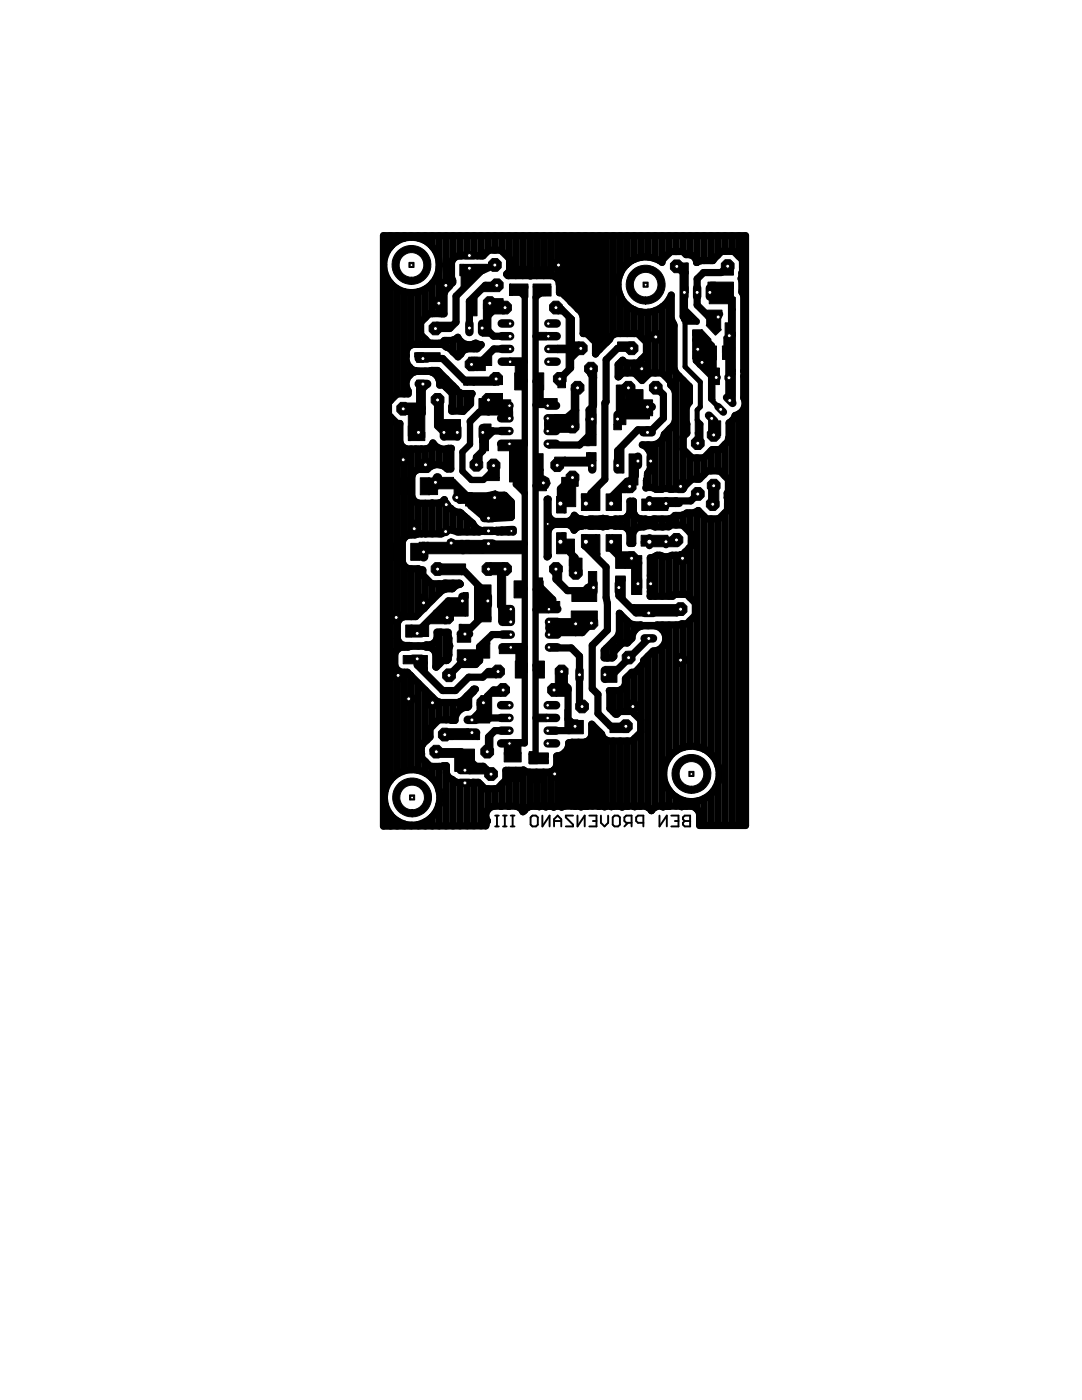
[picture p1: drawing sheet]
<svg xmlns="http://www.w3.org/2000/svg" width="216mm" height="279mm" viewBox="0 0 216 279" stroke-linecap="round" stroke-linejoin="round" font-family="sans-serif">
<g fill="#000" stroke="#000" stroke-width=".2">
<path d="M91.8 52.7h.8v2.3h-.8zM92 53.6h.5v3.7h-.5zM92.3 53.4h.6v3.4h-.6zM92.6 53.3h1.1v3.4h-1.1zM93.4 53.8h1.2v2h-1.2zM94.6 52.7h3.6v.6h-3.6zM94.9 52.9h3.7v.7h-3.7zM96.1 57.1h2.4v1.1h-2.4zM101.7 56.7h.2v2.1h-.2zM101.7 58h.6v1h-.6zM101.7 53.1h3.4v2h-3.4zM101.7 57h3.4v1.9h-3.4z"/>
<path d="M101.8 56.7h3.5v.9h-3.5zM104.8 57.1h.5v2.3h-.5zM106.4 57.2h.6v2h-.6zM106.4 56.7h3.5v.6h-3.5zM106.6 57.2h3.4v1.9h-3.4zM106.6 53.3h3.4v1.9h-3.4zM135.8 52.5h1.4v1.8h-1.4zM136.7 54.1h.6v4.4h-.6zM136.8 52.5h.5v2.2h-.5zM141.3 56.3h1.5v.8h-1.5zM141.6 56.9h3.6v1.6h-3.6zM141.8 56.3h4.5v1.3h-4.5z"/>
<path d="M142.3 58.6h2.8v1.4h-2.8zM144.3 53.4h2v1.5h-2zM144.8 56.9h1.3v2.1h-1.3zM145.6 56.8h.7v3.1h-.7zM82.7 70.4h5.1v.9h-5.1zM83.1 75.9h1.5v2.5h-1.5zM83.1 70.4h1.4v1.9h-1.4zM87.1 64.3h3.3v.9h-3.3zM87.3 64.4h2.8v.9h-2.8zM92.5 76.2h.8v.7h-.8zM93.2 76.2h1.5v.6h-1.5zM93.2 76.5h1.5v.4h-1.5z"/>
<path d="M93.5 71.3h1.8v2.7h-1.8zM94 71.3h.7v.9h-.7zM94.2 59.5h1v3.5h-1zM94.4 76.2h4.5v.7h-4.5zM94.7 71.3h1.5v.6h-1.5zM95.1 71.7h1.7v2.3h-1.7zM96.2 66.5h1.7v.6h-1.7zM96.5 60.6h.3v1h-.3zM96.5 61.1h.6v3.2h-.6zM96.6 60.6h.5v4.7h-.5zM96.8 70.9h1.3v2h-1.3zM97.9 74.8h1.1v.8h-1.1z"/>
<path d="M98.1 61.6h2.5v1.1h-2.5zM98.2 59.6h2.2v1h-2.2zM98.5 60h1.9v1.1h-1.9zM99.4 75.9h.9v.9h-.9zM101.7 71.4h2.9v1.5h-2.9zM102.7 74.4h1.9v3.4h-1.9zM102.8 72.2h1.8v2.9h-1.8zM106.6 74.4h1.9v3.4h-1.9zM107.1 66.3h2.1v1.6h-2.1zM111.2 68.9h2.5v1.5h-2.5zM111.3 76.5h1.5v.9h-1.5zM111.3 62h.9v.7h-.9z"/>
<path d="M112.2 75.9h.6v.9h-.6zM113 69.9h.6v3.7h-.6zM113 63h.9v6.6h-.9zM113.2 69h2.2v1.8h-2.2zM113.7 63.4h.9v6.5h-.9zM114.4 68.2h1.2v1.1h-1.2zM118.3 73.2h.8v2.3h-.8zM123.2 68.2h3.3v1.1h-3.3zM137.1 63.3h1v1h-1zM137.1 62.7h.5v1.2h-.5zM138.2 67.6h1v4.1h-1zM138.2 66h.9v2.1h-.9z"/>
<path d="M138.2 65.8h1.9v1.2h-1.9zM139 70.8h1.5v1.6h-1.5zM139 67.1h1v2.2h-1zM139.1 68.6h1.8v2.9h-1.8zM139.5 69.1h1.3v3.2h-1.3zM139.7 67.7h.7v2.1h-.7zM140.5 72.2h1.1v.4h-1.1zM140.5 68.4h1.3v2.9h-1.3zM141 63.2h1.2v1.7h-1.2zM141.1 62.1h2.5v.9h-2.5zM141.1 61.9h3v.6h-3zM141.5 59.6h3.8v1h-3.8z"/>
<path d="M138.9 66.8l1.1-1 1.9 1.9-1.2 1.1zM142 74.6h.7v5.2h-.7zM142 71h.9v4.7h-.9zM142.4 75.2h1.2v1.6h-1.2zM142.7 73.4h.9v2h-.9zM141.4 69h1.6v2.8h-1.6zM143 63.8h.6v1.6h-.6zM143.4 63h.4v2.8h-.4zM140.9 64.9l1.2-1.1 1.8 2-1.1 1.1zM144.4 67.2h1.3v2.8h-1.3zM144.7 64.4h.8v2.6h-.8zM144.8 70.3h.9v8.9h-.9z"/>
<path d="M144.8 67.6h.9v.9h-.9zM145.1 69.4h1.5v9.6h-1.5zM145.1 68.2h.7v.4h-.7zM145.7 66.5h.9v3.4h-.9zM145.7 61.6h1v5.5h-1zM144.1 69h1.7v2.7h-1.6zM146.2 66.3h.5v7.9h-.5zM146.2 59.4h.5v2.5h-.5zM80 95.4h1.9v3.3h-1.9zM80.7 82.5h1.2v.2h-1.2zM80.7 82h1.4v.7h-1.4zM81 80.4h2.9v.8h-2.9z"/>
<path d="M81.5 85h.7v2h-.7zM81.5 85.8h.5v2.1h-.5zM81.5 81.8h1v4h-1zM81.6 86.3h3.2v1.6h-3.2zM82.2 82.1h1.4v1.8h-1.4zM83.1 83.7h1v2.3h-1zM83.1 77.8h.8v3.1h-.8zM83.9 95.4h1.9v3.3h-1.9zM83.9 82.7h.9v4.6h-.9zM85.4 95.4h1.7v1.6h-1.7zM85.5 96.2h1.8v2.5h-1.8zM86.4 97h.2v.6h-.2z"/>
<path d="M86.6 96.7h.5v.9h-.5zM86.9 95.3h.7v2.3h-.7zM87.4 96.2h3.5v1.1h-3.5zM87.4 96.8h3.6v.8h-3.6zM87.4 95.3h3.1v.5h-3.1zM87.6 79.9h.9v4.5h-.9zM87.7 83.7h4.2v1.6h-4.2zM88.3 84.1h3.3v3.7h-3.3zM90.6 97h.8v2.2h-.8zM91.2 97.7h.6v1.4h-.6zM91.6 98.2h.8v1.1h-.8zM95.4 90.5h.8v1.9h-.8z"/>
<path d="M95.6 79.5h.7v2.1h-.7zM95.7 86.4h.5v1.9h-.5zM96.2 79.5h1.5v2.6h-1.5zM96.3 85.4h1.8v.6h-1.8zM96.5 86.8h1v3.2h-1zM96.5 84.6h1.5v1.2h-1.5zM97 95.3h2.6v.6h-2.6zM97.5 79.8h4.4v1h-4.4zM97.7 93h1.9v2.4h-1.9zM97.7 80.3h3.2v1.8h-3.2zM97.9 78.5h2.4v1.6h-2.4zM99.4 88.6h2.6v1.4h-2.6z"/>
<path d="M101.7 89.2h2.6v7h-2.6zM101.8 87.8h2.8v.5h-2.8zM102.6 90.6h1.9v3.3h-1.9zM103.4 95.3h1.1v2.3h-1.1zM104.1 88.8h.7v8.9h-.7zM104.6 87.9h.6v10.6h-.6zM106.5 90.6h1.9v3.3h-1.9zM106.9 95h1.6v.8h-1.6zM107.1 97.2h1.9v.7h-1.9zM107.4 76.9h1v4.2h-1zM107.8 79.5h3.4v1.1h-3.4zM107.9 93.6h.5v1.8h-.5z"/>
<path d="M110.4 84.5h4.1v1.8h-4.1zM110.7 82.7h2.9v1h-2.9zM110.7 91.2h2.1v.9h-2.1zM111.8 92.1h6.2v.9h-6.2zM112.1 95.3h.7v2h-.7zM112.2 97.3h.5v2h-.5zM112.7 95.3h.6v.7h-.6zM113.2 95.8h2.2v1.2h-2.2zM113.3 83.1h1.2v1.4h-1.2zM114 77.4h.6v4.4h-.6zM114.1 77.3h.6v5h-.6zM114.4 81.8h1.1v3.6h-1.1z"/>
<path d="M116 98.6h1.5v.9h-1.5zM116.4 88.1h1.3v.8h-1.3zM117 90.3h.8v1.7h-.8zM117 86.7h1.9v2.2h-1.9zM117.4 90.3h1.5v1.7h-1.5zM117.5 74.2h.5v6.9h-.5zM118 81.1h.9v5.6h-.9zM118.4 97.6h.7v1.6h-.7zM122.5 84.6h1.5v1.2h-1.5zM123 76.9h.6v5.8h-.6zM123.1 76.9h1.1v5.7h-1.1zM123.6 89.6h.6v4.8h-.6z"/>
<path d="M123.6 76.9h1.2v5.4h-1.2zM123.7 82.3h1.2v2.5h-1.2zM123.7 97.6h1.2v.7h-1.2zM124.1 97.4h1.7v.9h-1.7zM124.2 89.6h.3v4.8h-.3zM124.4 79.7h.7v1.7h-.7zM124.6 82.1h5.6v.9h-5.6zM124.6 82.2h5v1.2h-5zM124.6 82.7h5v.9h-5zM124.8 80.9h5.4v1.7h-5.4zM125.5 90.6h1.4v4.7h-1.4zM125.5 79.8h4.7v1.3h-4.7z"/>
<path d="M125.5 77h1.2v3.7h-1.2zM126.2 95h1.1v1.8h-1.1zM126.3 77.8h2v2.3h-2zM132.9 99.3h2.3v.7h-2.3zM138.7 86.3h.9v1.2h-.9zM138.7 84.1h1.2v2.6h-1.2zM142.4 84h1.4v2.9h-1.4zM142.5 79.7h.2v.4h-.2zM146.1 73.7h.6v6.7h-.6zM78.1 108.4h1.9v3.4h-1.9zM82 108.4h1.9v3.4h-1.9zM83.6 108.2h1.2v2.1h-1.2z"/>
<path d="M84.3 108.2h1.2v1.7h-1.2zM84.6 109.5h8v1h-8zM85.2 108.2h5.5v1.5h-5.5zM87.4 112.5h5.5v1.2h-5.5zM87.9 113.7h4.4v1h-4.4zM90.2 107.8h2.2v1.6h-2.2zM91.9 107.8h1.8v1.8h-1.8zM92 114.1h.5v.6h-.5zM92.1 108.5h12.4v2h-12.4zM92.4 118.3h1v1.1h-1zM92.9 98.3h.9v2.7h-.9zM92.9 107.8h5.6v2.5h-5.6z"/>
<path d="M94.6 99h2.6v3h-2.6zM96.5 99.6h2.8v3.7h-2.8zM97.6 113.9h2v.8h-2zM97.7 112.3h3.1v1.3h-3.1zM98.9 99.1h2.6v3.7h-2.6zM102.6 115.9h1.9v3.4h-1.9zM106.5 115.9h1.9v3.4h-1.9zM107.3 115.3h1v1.7h-1zM111.1 106.3h1.9v4.2h-1.9zM111.1 99.1h1.6v3.3h-1.6zM111.3 113.6h.8v3.1h-.8zM112.1 106.3h.6v2.6h-.6z"/>
<path d="M112.3 97.9h.3v4.4h-.3zM112.6 97.3h.4v5.1h-.4zM112.7 107.6h1.9v2.3h-1.9zM112.8 96.5h2.1v4.6h-2.1zM113.6 111.7h.9v2.4h-.9zM113.6 110.5h.6v2.4h-.6zM113.9 109h.6v2.3h-.6zM114.2 109.5h.4v1.1h-.4zM114.9 111.4h.9v2.4h-.9zM115.5 111.4h.6v3.3h-.6zM116 98.6h3.1v3.3h-3.1zM116 106.7h.5v2.5h-.5z"/>
<path d="M116.3 106.7h2.8v2.8h-2.8zM116.4 117.6h1.8v1.2h-1.8zM117.3 116.5h1.8v.4h-1.8zM117.4 114.1h1.7v2.6h-1.7zM118 108.7h1.1v1.7h-1.1zM118.8 106.7h.9v4.1h-.9zM118.9 97.6h.7v4.3h-.7zM119.3 110.4h.4v.9h-.4zM119.4 97.4h.3v4.5h-.3zM120.9 98.6h.9v3.3h-.9zM120.9 106.7h.8v3.3h-.8zM122.1 99.1h1.9v2.8h-1.9z"/>
<path d="M122.1 106.7h1.9v2.8h-1.9zM122.9 115.5h1v1.1h-1zM122.9 115.2h1.9v.8h-1.9zM122.9 115h1.9v.3h-1.9zM122.9 109.1h.8v1.2h-.8zM122.9 97.6h1.1v2.5h-1.1zM122.9 110.8h1.9v2.6h-1.9zM123.5 108.9h.5v1.1h-.5zM123.5 109.5h.5v1h-.5zM123.6 115.5h1.2v4h-1.2zM123.7 110.1h2.8v.3h-2.8zM123.7 110.4h1.1v.7h-1.1z"/>
<path d="M124.4 110.3h1v1h-1zM124.8 112.7h2.1v.7h-2.1zM125 110.3h1.5v1.5h-1.5zM125.8 111.4h2.3v1.1h-2.3zM125.9 112.3h2v.1h-2zM126 113.1h.7v5.5h-.7zM126.7 112.2h1.4v6.4h-1.4zM127 110.9h1.1v.5h-1.1zM127.9 106.8h1.2v1.7h-1.2zM127.9 108h1.2v1h-1.2zM128.1 99.6h1.1v2.3h-1.1zM129.7 99.3h3.6v2.6h-3.6z"/>
<path d="M129.8 106.8h3.5v2.3h-3.5zM133 108.5h2.3v.6h-2.3zM133 107.2h2.3v1h-2.3zM141.4 96.9h.9v3.7h-.9zM142.8 96.8h.6v4.1h-.6zM80.5 130.8h4.8v1.7h-4.8zM81 124.7h1.2v2.4h-1.2zM82 124.7h2v1.3h-2zM84 132.1h1.3v1.5h-1.3zM84.4 124.7h1.1v2.3h-1.1zM84.6 133.2h.7v.8h-.7zM85.4 123.2h3.7v1.3h-3.7z"/>
<path d="M85.9 123.2h1.7v.9h-1.7zM87.7 121.3h1.8v1.7h-1.8zM88.8 120.4h1.9v2.3h-1.9zM90.4 120.4h2.5v2.6h-2.5zM91.2 129.7h4.5v2.1h-4.5zM91.2 126.9h2.7v1.3h-2.7zM91.4 131.5h.2v.3h-.2zM91.6 124.6h.5v1.9h-.5zM91.8 124.6h2.1v1.5h-2.1zM92.8 118.5h.6v4.5h-.6zM94.7 116.7h.5v7h-.5zM95.9 138.8h1.1v.8h-1.1z"/>
<path d="M96.1 116.7h1.9v7h-1.9zM96.1 123.1h1.9v1h-1.9zM96.2 128.3h1.5v3h-1.5zM96.8 134.3h2.3v1h-2.3zM97 127.5h.7v1h-.7zM98 137.9h2v1.1h-2zM99.5 121.2h.5v2.9h-.5zM99.6 121.2h.4v2.5h-.4zM99.6 129.3h3.5v1.2h-3.5zM100 113.6h.9v7.6h-.9zM100.4 121.9h2v1.7h-2zM101.8 121.7h.9v2.4h-.9z"/>
<path d="M102 128.4h2.5v.7h-2.5zM102.8 131.9h1.9v3.4h-1.9zM102.9 129.3h1.7v5.6h-1.7zM106.7 131.9h1.9v3.4h-1.9zM107.3 132.1h1.2v2.3h-1.2zM107.3 118.1h1v3.1h-1zM107.3 121.8h2.2v.5h-2.2zM107.4 120h4.3v1.2h-4.3zM107.4 118.6h1.8v3.3h-1.8zM108.6 119.1h1.2v1.8h-1.2zM110.2 123.5h7.1v2.4h-7.1zM110.8 133.5h1.3v4.1h-1.3z"/>
<path d="M110.9 137.9h1.9v1.1h-1.9zM112.1 133.8h1.1v3.3h-1.1zM114 121.9h5.2v2.2h-5.2zM114.1 118.3h5v1.7h-5zM120.7 133h2.4v3.2h-2.4zM126.2 120.7h.5v.6h-.5zM126.4 120.7h9v1.1h-9zM86.4 150.1h5.5v.8h-5.5zM87.6 150.1h4.4v1.1h-4.4zM88.8 145.4h4.7v.8h-4.7zM89.2 146.6h1.3v1h-1.3zM89.7 146.5h4.6v1.1h-4.6z"/>
<path d="M90.7 150.1h.7v3.8h-.7zM91.1 150.3h.7v3.5h-.7zM91.4 151.2h1.6v2.2h-1.6zM91.6 150.6h.5v1.1h-.5zM92.3 149.5h2.4v2.3h-2.4zM92.5 152.4h1.4v.8h-1.4zM92.5 151.9h1v1.2h-1zM93.7 153.6h3.8v.9h-3.8zM93.9 153.1h3.6v1.1h-3.6zM94.3 146.2h1.1v1.4h-1.1zM94.9 142.5h2.4v1.4h-2.4zM95.2 140.1h1.8v3.2h-1.8z"/>
<path d="M95.2 146.1h.5v1.5h-.5zM95.4 143.3h2.3v1h-2.3zM96.8 143h1.2v.9h-1.2zM97.5 146.7h.9v3.1h-.9zM97.9 138.8h.2v4.1h-.2zM100.6 154.1h3.4v1.9h-3.4zM100.6 150.2h3.4v1.9h-3.4zM100.6 148.6h1.2v2h-1.2zM100.6 148.6h.4v1.9h-.4zM101.5 147.6h2.8v.6h-2.8zM102.7 148.6h1.2v1.8h-1.2zM105.6 150.4h3.3v1.9h-3.3z"/>
<path d="M105.6 154.3h3.3v1.9h-3.3zM105.6 150.4h3.8v1.5h-3.8zM105.6 150.4h.9v1.3h-.9zM105.6 150.1h.9v.5h-.9zM105.6 152h3.8v.4h-3.8zM105.6 151.9h1.7v.5h-1.7zM105.6 150h.8v.5h-.8zM107.1 142.5h2.1v1.5h-2.1zM107.3 150.3h2.1v.9h-2.1zM108.5 151.7h.8v.6h-.8zM109 151.8h.4v.4h-.4zM112.7 141.6h.6v4.3h-.6z"/>
<path d="M113.6 143.8h2.8v2.7h-2.8zM121.7 145.2h3.4v1h-3.4z"/>
</g>
<g fill="#000" stroke="#000" stroke-width=".2">
<path d="M79.5 50a3.9 3.9 0 0 1 6.2 1.5 3.9 3.9 0 0 1-3.6 5.3v-1.5a2.46 2.46 0 0 1-2.1-3.6 2.46 2.46 0 0 1 4.2-.2 2.46 2.46 0 0 1-1.7 3.8h-.4v1.5a3.9 3.9 0 0 1-3.6-2.5 3.9 3.9 0 0 1 1-4.3z" fill-rule="evenodd"/>
<path d="M126.3 53.9a3.9 3.9 0 0 1 6.2 1.5 3.9 3.9 0 0 1-3.7 5.3v-1.4a2.46 2.46 0 0 1-2.1-3.7 2.46 2.46 0 0 1 4.2-.2 2.46 2.46 0 0 1-1.7 3.8l-.4 .1v1.4a3.9 3.9 0 0 1-3.6-2.5 3.9 3.9 0 0 1 1.1-4.3z" fill-rule="evenodd"/>
<path d="M135.4 151.5a3.9 3.9 0 0 1 6.2 1.6 3.9 3.9 0 0 1-3.6 5.2v-1.4a2.46 2.46 0 0 1-2.1-3.6 2.46 2.46 0 0 1 4.2-.3 2.46 2.46 0 0 1-1.7 3.9h-.4v1.4a3.9 3.9 0 0 1-3.7-2.5 3.9 3.9 0 0 1 1.1-4.3z" fill-rule="evenodd"/>
<path d="M79.7 156.2a3.9 3.9 0 0 1 6.2 1.6 3.9 3.9 0 0 1-3.7 5.2v-1.4a2.46 2.46 0 0 1-2.1-3.6 2.46 2.46 0 0 1 4.2-.3 2.46 2.46 0 0 1-1.7 3.9h-.4v1.4a3.9 3.9 0 0 1-3.6-2.5 3.9 3.9 0 0 1 1.1-4.3z" fill-rule="evenodd"/>
</g>
<g fill="none" stroke="#000" stroke-width=".38">
<path d="M98.8 162.8h.7M98.8 164.9h.7M99.2 162.8v2.1M100.4 162.8h.7M100.4 164.9h.7M100.7 162.8v2.1M101.9 162.8h.8M101.9 164.9h.8M102.3 162.8v2.1M106.2 162.8h.8l.3 .3v1.5l-.3 .3h-.8l-.3-.3v-1.5zM108.2 162.8v2.1l1.5-2.1v2.1M110.6 163.9h1.4"/>
<path d="M110.6 164.9v-1.4l.7-.7 .7 .7v1.4M114.3 162.8h-1.4v.3l1.4 1.5v.3h-1.4M115.2 162.8v2.1l1.5-2.1v2.1M117.6 162.8h1.4v2.1h-1.4M118.3 163.9h.7M119.9 162.8v1.4l.7 .7 .7-.7v-1.4M122.6 162.8h.7l.4 .3v1.5l-.4 .3h-.7l-.3-.3v-1.5zM125.3 164.2l-.7 .7M126 164.2h-1.1l-.3-.3v-.8l.3-.3h1.1v2.1M128.4 164.2h-1.1l-.4-.3v-.8l.4-.3h1.1v2.1M131.6 162.8v2.1l1.5-2.1v2.1M133.9 162.8h1.5v2.1h-1.5"/>
<path d="M134.7 163.9h.7M136.3 163.1l.3-.3h1.1v2.1h-1.1l-.3-.3v-.4l.3-.3-.3-.4zM136.6 163.9h1.1"/>
</g>
<g fill="none" stroke="#000" stroke-width="1.3">
<path d="M103.4 58l1.3 1.2v29.5h-2.9l-.1-.1M108.6 58.5l-.8-.2 .5-.2-1.4 1.3v91.7l.4 .3M101.8 72.2h2.9M104.7 76h-.9l-.1 .1M106.9 67.1h2.5M106.9 76.1h.6M93.8 84.1v4.6l-1.5 1.5v3.8l1.7 1.8h2.5l1.5-1.5v-.9l.5-.5M103.2 88.7l.6 .6M103.8 91.7v.7l-.9 .9v3.4l1.8 1.7v50h-3M106.9 80.8h2.3l.1 .1M107.4 92.2l.2 .2v2.8l.8 .7v.5l-.7 .5h-.8M97.5 108.5h7.2"/>
<path d="M82.5 131.5h.7M104.6 129.2l.1 .1M104.7 132.6v1.4l-.9-.4M106.9 132.7v1.1l.8-.2M107 121.6l-.1 .1M109.5 125.4v1.2M102.3 148.4v2.7M106.9 143.3h2.4"/>
</g>
<path d="M104.7 117.5l-1.1-.1-.1 .2M106.9 117.6h.5" fill="none" stroke="#000" stroke-width=".83"/>
<g fill="none" stroke="#000" stroke-width="1.4">
<path d="M76.5 52.9h.1M76.5 52.9l.2 1.4M76.7 51.4h.1M76.7 51.4l-.2 1.5M76.7 54.3h.1M76.7 54.3l.6 1.3M77.3 50.1h.1M77.3 50.1l-.6 1.3M77.3 55.6h.1M77.3 55.6l.9 1.2M77.9 47v2.3M77.9 56.5v23.5"/>
<path d="M78.2 48.9v.1M78.2 56.8h.1M78.2 48.9l-.9 1.2M78.2 56.8l1.1 .9M79.3 47v1.1M79.3 57.7v20.9M79.3 48v.1M79.3 57.7h.1M79.3 48l-1.1 .9M79.3 57.7l1.4 .6M80.7 58.3v20.3M80.7 58.3l1.4 .1"/>
<path d="M80.7 47v.5M82.1 47v.3M82.1 58.4v10.5M82.1 47.3l-1.4 .2-1.4 .5M82.1 58.4v.1M82.1 47.3l1.4 .2 1.4 .5M82.1 47.3h.1M83.5 47v.5M83.5 58.3v10.4M83.5 58.3l-1.4 .1M83.5 58.3h.1M84.9 47v1"/>
<path d="M84.9 57.7l-1.4 .6M84.9 57.7v5.7M84.9 48l1.1 .9M86 56.8h.1M86 56.8l-1.1 .9M86 48.9v.1M86 48.9l.9 1.2M86.2 47v2.2M86.2 56.5v6.1M86.9 50.1h.1M86.9 55.6h.1M86.9 55.6l-.9 1.2"/>
<path d="M86.9 50.1l.6 1.3M87.5 51.4h.1M87.5 54.3h.1M87.5 54.3l-.6 1.3M87.5 51.4l.2 1.5M87.6 47v5.6M87.6 53.2v9.4M87.7 52.9h.1M87.7 52.9l-.2 1.4M89 47v10.7M90.4 47v4.7M91.8 47v4.1"/>
<path d="M93.2 47v4M94.6 47v4M96 47v4.1M96.1 54l-5.1 5.1v5.2l-1.3 1.3h-2.8M97.4 47v3.1M98.7 52.9l-2.5 1.1h-2l-.5-.5M98.7 47v2.9M99.1 56.9h-2.3l-3.1 3.2v5.3M100.1 47v3.1M101.5 47v4.5M101.5 54.3v.7M102.9 47v8"/>
<path d="M104.3 47v8M105.7 47v8M107.1 47v8M108.5 47v8M109.9 47v8M111.3 47v8.7M112.6 47v11.9M114 47v13.4M115.4 47v14.7M116.8 47v19.6M118.2 47v20.7M119.6 47v22.8"/>
<path d="M121 47v21.4M122.4 47v19.8M123.3 56.8h.1M123.3 56.8l.2 1.5M123.5 55.4h.1M123.5 55.4l-.2 1.4M123.5 58.3h.1M123.5 58.3l.5 1.3M123.8 47v7.6M123.8 59v7.6M124 54h.1M124 54l-.5 1.4"/>
<path d="M124 59.6h.1M124 59.6l.9 1.1M124.9 52.9h.1M124.9 52.9l-.9 1.1M125.2 47v5.7M126 52h.1M126 52l-1.1 .9M126.6 47v4.8M127.4 51.4l1.4-.2 1.5 .2M127.4 51.4v.1M127.4 51.4l-1.4 .6M128 47v4.4"/>
<path d="M129.3 47v4.3M130.3 51.4v.1M130.3 51.4l1.3 .6M130.7 47v4.6M131.6 52h.1M132.1 47v4.9M133.5 47v3.5M133.5 59.8v16.1M133.6 59.6h.1M133.6 59.6l-.8 1.1M133.6 59.6l.3-.7v4.7l.6 1.3v8.7l.4 .8 2.7 2.7v3.2l-.3 .3-.4 .8 .2 5-.8 .8M134.9 47v3.2"/>
<path d="M135 53.1l1.3 1.3v8.8l.4 .3v.3l-.1-.1v-5.4M136.3 47v3.2M137.7 50.8a1.61 1.61 0 0 1 1.3 1.6l.9-.4h2.4l1.7-1.8h2.4l1.7 1.7 .1 2.4-.2 .2v.7l-.1 .4 .1 .4v2.3l.4 .7v20.4a2.42 2.42 0 0 1-1.7 3.5l-.3 .7-.9 .8v2.8l-.1 .8-1.8 1.7h-1.5l-1.6 1.7M137.7 50.8h-.8l-.7-.6h-2.4l-1.7 1.7v.5l-.5-.4M137.7 47v3.8M139.1 47v5.4M140.5 47v5M141.6 58.3h3.1l1.3 1.3v7.9M141.9 47v5M143.2 47v3.9M144.6 47v3.2M145.2 53.1l-1.3 1.3h-3.5l-1.3 1.3v5.2l2.3 2.3h1.1v2.1l-.1 .1"/>
<path d="M146 47v3.2M147.4 47v4.1M81.7 74.9a2.41 2.41 0 0 0-.3 3.2v.5h-2.2l-1.7 1.7v2.5l1.7 1.7h.6v3.7l.3 .7 .4 .4 .6 .3h2.9a1.98 1.98 0 0 0 2.4-1.2 2.46 2.46 0 0 0 3.1 1.1h.6l-.1 4.1h-.7a2.64 2.64 0 0 0-4 .1h-1.8l-.6 .2-.5 .5-.2 .6v4.1l.2 .6 .5 .5 .6 .2h4.2M81.7 73.2v.1M81.7 74.9h.1M82.1 73.6v.9M83.5 74.1h.1M84.4 76.6h.9l-1 1v4.9l-1.7 1.6v2h.8l.1 .2M84.4 71.5h3.9l4.3 4.4h6.1l.3-.3M84.9 67.7v1M84.9 74.1h.1M86.2 68.5v.2"/>
<path d="M86.2 73.9v.4M87.3 79.8v5.2l1.3 1.3h2.6M87.6 68.5v.2M87.6 74.2v1.6M89 67.9v1.3M89 75.6v1.7M89 69.3l-.8-.6h-5.8a1.84 1.84 0 0 0-1.4 2.3 2.51 2.51 0 0 0 2.1 3.1l4.2-.2 4.3 4.4 .6 .2h2l-.3 .7v1.4l-1.5 1.5-2.3-.1 .2-3.4-1.8-1.7h-.8a2.47 2.47 0 0 0-2-2.8h-2.6l-.9 .3-.5 .5M89 69.3l.7 .2 1.7 1.7 1.2-1.3 .6-.3M90.4 67.9v2.4M90.4 77v5M91.8 68v2.8M91.8 78.4v3.6"/>
<path d="M93.2 69.6h2l.8-.8-1.1-.3a2.47 2.47 0 0 1-3.5-1.2l-1.2 .6h-1.5l-.6 .6h-2.4l-1.8-1.7v-2.5l1.8-1.7h2.9v-4l.4-.9 1.3-1.3-.2-1v-3a1.72 1.72 0 0 1 2-1.3h4.3l1.1-1.2h2.4l1.8 1.7v2.5l-.6 .6 .2 .3h8.9a1.72 1.72 0 0 1 1.4 1.8v1.6h.5l3.9 3.9 .4 .9v3.4h.7l1.7 1.7v2.3l2.8-2.9 .2-.4 .5-.5 .6-.2h4.4l1.7 1.7v2.4l-1.7 1.8h-2.5l-.6-.6-.9 .9v2.4l.9-.8h2.4l1.5 1.5 1.5-1.5h2.5l1.7 1.8v.6l.6 .6 .4 .9v5.6l-.4 .9-1.8 1.9a2.47 2.47 0 0 1-2 2.1h-2.4l.5 .2 .7 .7 .4 .9v2.7l-.6 1.2-.3 2.9 1.2-.1 .9 .4M93.2 68.8v.8M93.2 78.5v2.8M94.6 68.6v1M96 68.8h.1M96.2 65.4l.5 .6h.6M97.3 66l1.2 1.1h3.3M97.5 79.8v2.4M97.7 60.5l-.4 .4v5.1M100.8 61.4h-1.8l-1.7 1.6M101.8 69.6h-3.2l-3.1 3.1h-1.4M109.4 69.6h3.8l.7 .7v3.1l-2.2 2.2"/>
<path d="M110.9 61.4l.3 .2h.8l2 2.1v6.1l-.3 .3M115.3 77.4v.2l-.4 .4v3.8l-3.3 2.8M115.3 61.6v.1M115.9 69.5l-2 2M117.9 73.6v1.1l.5 .5v5.7l-.9 .9v5.1l-1.9 1.9h-6.1l-.2-.2M123.8 72.3v2.5M124.9 60.7v.1M124.9 60.7l1.1 .9M125.2 60.9v5.7M125.2 72.5v1.9M125.4 77.4l.1 3.9M126 69.5h-2.8l-2.3 2.3v8.4l-.2 .2v15.3l-2.8 2.7v2.6l-.5-.5h-.5"/>
<path d="M126 61.6h.1M126 61.6l1.4 .6M126.6 61.8v4.8M126.6 72.5v1.9M127.4 62.2h.1M127.4 62.2l1.4 .2M128 62.3v4.9M128 71.8v4M128.8 62.4h.1M129.3 62.3v12.4M130.3 62.2h.1M130.3 62.2l-1.5 .2"/>
<path d="M130.7 62v12.4M130.9 77.4l1.5 1.4v4.7l-2.3 2.3h-2.8l-4.1 4.2v2.9M131.6 61.6l-1.3 .6M131.6 61.6h.1M132.1 61.2v13.3M132.8 60.7h.1M132.8 60.7l-1.2 .9M132.8 60.7v.1M134.9 74.5v23.1M136.3 75.9v21.7l-2.2 .1a3.2 3.2 0 0 0-2.1 0h-1M139.2 69.7l2.1 1.8v.7M140.4 67.3l-.8-.5 1.4 1.4"/>
<path d="M143.3 63.2l-.2 .2h-.6M77.9 83.2v72.5M79.3 84.5v45.1M80.7 89.4v18M82.1 89.6v17.2M83.5 89.6v4.1M84.3 81.4l-.2 .2h-3.6M84.9 89.6v4.1M86.2 88.8v4.1M86.9 96.2h3.4l2.9 2.8h.7l.1 .1M87.6 89.4v3.4M89 89.6v3.8"/>
<path d="M91.1 99.3l.6 .5h2.3M98.4 86l-2.1 2.1v1.9l-1.2 1.2v1.6M101.7 80.9v2.6M101.7 82.2h-6l-1.9 1.9M101.7 86h-3.5l-.2 .3h-1.7M103.8 89.3v2.6l-.3 .3M109.3 83.5v2.5M109.3 84.6h4.4l.5 .5M109.3 99.6h-.1v11.5l.2-.2v-4.9l.2-.6 .5-.5 .6-.3h2.6l.6 .3 .5 .5 .2 .4a1.62 1.62 0 0 1 1.5-.8l.3-.1 3.6 .1 .3 .2 1.2-.3 2.8 .1 .6 .3 .5 .5 .3 .6v2.1h.6v-2a1.8 1.8 0 0 1 2.2-1.3l.6-.3h1l.6 .3h1.6l1.1-.1 .4-.3h2.4l1.7 1.7v2.5l-1.1 1.1a1.33 1.33 0 0 1-1.2 .7h-1.5l-.8 .3h-.9l-.7-.3h-.6l-1 .5h-.3v7.7M109.4 99.6h-.1M111.2 92.8h.5l1-.9h4.3l1.2 1M114.2 95.3l-2.4 2.3v2.9"/>
<path d="M118.2 83.6l-.7 .1M125.5 81.3l-2.3 2.3M125.8 96h-.7l-3.1 3.2v1.3M127.3 92l-.5 .5v2.4l-1 1-.2 1.1M129.2 85.8v.5M129.2 81.2l-3.7 .1M129.3 88.8v.8M129.3 94.3v3M130.7 88.7v8.9M131 97.7h.1M132.1 87.8v9.8M133.5 85.7v11.9"/>
<path d="M136.3 97.4l1.7-1.8h1.6l1.6-1.6h2.4l1.8 1.7v2.4l-.3 .3 .1 3.5-1.8 1.6h-2.4l-1.7-1.6-1 .5h-1.2l-1.1 .5h-1.3l-.5 .4-.6 .3h-3.2l-.3 .1-1.3-.1a1.88 1.88 0 0 1-2.4-1.4v-2.2h-.7v2.2l-.3 .6-.5 .5-.6 .3-2.8 .1-1.2-.3-.3 .2-3.6 .1-1.3-.4-.5-.5-.2 .5-.5 .5-.6 .3h-2.6l-.6-.3-.5-.5-.2-.6v-3.1M136.3 89.6l1.7 1.8h2.5M137.7 91v5M139.1 91.4v4.2M139.2 98.6l-1.4 1.4h-3v.5M140.5 91.4v3.3M141.9 90v4M142 83.5v2.9l.4 .4M142.4 96.9v3.5l-.2 .2M143.2 89.7v4.3M144.6 88.7v6.3M146 84v80.7"/>
<path d="M147.4 82.6v82.1M80.7 112.9v10.2M82.1 113.5v9.6M83.5 100.4v6.2M83.5 113.5v9.1M84.9 100.4v6.1M84.9 115.3v5.9M84.9 106.5l-3.3 .3-.6 .2-.5 .5-.2 .6v4.1l.2 .6 .5 .5 .6 .2h1.8l1 .2v1.1l1.7 1.7 5.6-.1 .1 .2-1 .3-.5 .6h-1.3l-.9 .4-3.1 3.1M86.2 100.4v6.2M86.2 116.5v3.3M87.3 113.6h5l3.4 3.5v6.5l-2.9 2.9M87.6 100.4v6.2"/>
<path d="M87.6 116.5v1.9M87.7 100.4l.6-.3 .4-.4a2.34 2.34 0 0 0 1.3 1.8l.4 .4M89 100.6v5.5M89 116.4v1.1M90.4 101.9l.9 .3h.5l.2 .2M90.4 101.9v4M90.4 116.4v1M91.8 102.3v3.9M91.8 116.5v.1M92 102.4v.1M92 102.5l2.3 1.9a2.77 2.77 0 0 0 3.2 1.5l4.9-.2v.5h-3.1l-.5-.2h-2.7l-.5 .2h-4.3l-1.4-.5-1.8 .9-3.2-.1M92.3 119.9h-2.8l-6.3 6.2v.3"/>
<path d="M93.2 103.4v2.8M94.6 104.9v1.3M95.7 119.9h1.6M96 105.9v.1M97.4 105.9v.1M97.5 113.6h3.3M97.7 109.5l-.2-1h.1l-1.3 1.2h-2.5l-.5-.3h-2.3l-1-1v.4l-.5 .6h-4.3l-.7 .7M98.7 105.9v.1M99.3 113.6l.6 .6v6.7l.6 .8v2.3l.1 .1h1.3M100.1 105.8v.4M101.5 105.7v.5M107.4 117.6l.5-.4 2.4 2.5v1.4l-.5 .5h-.3"/>
<path d="M109.9 103.6v1.5M110.9 113.6v2l2.3 2.3h3.4l.7-.7h1.1M111.3 104.1v.5M111.8 108.1l.2 .4 2.7 2.8v2.9l.2 .1M112.6 104.1v.5M114 103.7v1.4M115.4 103.5v1.6M116.8 103.7v1.2M116.9 108.1v1l4 4.1v6.1l.3 1.1v5.4l-3 3v8.6l1.1 1.2v3.8l2.5 2.5h3.1M118.2 103.6v1.4M119.6 103.6v1.4M121 103.6v1.4"/>
<path d="M122 108.1v1.4l3.1 3.2h1.3l-.4-.4v-.9l1.3 1.3v3.8M122.4 103.7v1.2M123.5 117.2v1.7l3.4 3.4h8.1l.8-.7M123.8 103.6v1.4M125.2 103.1v2.4M126.6 102.6v3.3M128 103.6v1.6M129.3 103.7v1.2M129.6 100.5h6M129.7 119h4.5l.4-.4h2.4l1.7 1.8v2.4l-1.7 1.7h-1l-.5 .2h-4.4l-.3 .1M129.8 119h-.1M130.7 103.6v1.6"/>
<path d="M130.7 111v8M132.1 103.6v1.6M132.1 111v8M133.5 103.6v1.5M133.5 111v8M134.9 102.9v1.9M134.9 110.8v7.8M135 107.7l.4 .4h-5.8M136.3 102.8v2.1M136.3 110.6v8M137.5 109.4v.1M137.7 102.4v3.9"/>
<path d="M137.7 109.2v10.1M139.1 102.1v46.9M140.5 103v46.5M141.9 103.5v47M143.2 103.5v49.3M144.6 102.4v62.3M79.3 133.7v20.8M79.3 127.5l.2 .6 .5 .5 .6 .2 4 .1 .5-.2a1.75 1.75 0 0 0 2.1-1.3v-1.2h2.2l.2 2.3 .1 .4-.1 .4-.2 2.3-.2 .2h-.8l-1.4 1.4v-2.7l-.3-.6-.5-.5M80.7 128.8v.4M80.7 134.2v19.6M81.9 134.8l5.1 5 .8 .4h3.5l.9-.4 2.3-2.3h.4l-1.4 1.5v1.9l-.2 .2a2.41 2.41 0 0 0-2.5 2.7l-3.3-.1-1.7 1.7v1.7l-.7 .6M81.9 134.8h.1"/>
<path d="M82.1 128.9h.1M82.1 134.9v18.7M83.2 131.5v1.2l5.1 5.1h2.6l2.6-2.7h2.8l1.2-1.1h1.9M83.5 128.9h.1M83.5 136.3v17.5M84.9 128.8v.3M84.9 137.7v10.3M85 121h.1M85 121l-2 2.1h-2.4l-.6 .2-.5 .5-.2 .6M86.2 129.4l-1.6-.5h-2.7l-.5 .3h-1.3l-.6 .2-.5 .5-.2 .6v2.3l.2 .6 .5 .5 .6 .3h1.2l.6 .6M86.2 128.5v.9M86.2 139.1v5.8"/>
<path d="M87.1 122.3v.4l.6 .7 1.5-.2M87.6 126.2v6.4M88 126.2h.1M89 126.2v5.6M92.8 131.6l.1 .1h2.8M93.2 138.9v2.2M94.6 137.5v.3M100.4 137.7h-1.9l-1.3 1.3v3.8l.5 .5h4M101.9 121.6h-1.1l-.3 .2M101.9 129.2h2.7M101.9 126.6h-3.7l-2.5 2.5v2.7l-.8 .8h-3.1l-2.2 2.2M109.5 129.2l.2 .1h4.3l1.6 1.7v9.5l.5 .5"/>
<path d="M109.5 124.1v1.3l.9 .9h5.8l1.8-2M110.6 137.7h2.7M112.1 134l-.1 1.9 1.3 1.4v6.2l1.4 1.4M114.9 124.5v1.8M121 129.3v2M122.4 128v3.1M122.4 137.8v4.3M123.8 122.6v6.1M123.8 137.7v4.3M125.2 124v4.3M125.2 135.1v6.9M125.4 131.2l-.1 .3"/>
<path d="M126.6 124.7v1.2M126.6 134.2v8.2M128 124.8v.2M128 132.9v28M128.1 124.8h2.7M128.1 124.9a2.46 2.46 0 0 0-2 2.5l-.9 .9M128.1 124.8l-.3-.1h-1.4l-.8-.3-2-2v3.8l-.4 .9-2.7 2.7v1.5h1.7l.3-.3-.1-.9 1.7-1.7 1.1-.1M129.3 124.8v.1M129.3 130.9v30.2M129.5 127.4l-7.3 7.2h-1.5M130.7 124.8v.1M130.7 129.9v31.2"/>
<path d="M130.8 124.9a2.54 2.54 0 0 1 2.1 2.7 2.54 2.54 0 0 1-2.6 2.3l-1.9 1.9v.6l-1.6 1.7-.7 .1-1.3 1.2a1.84 1.84 0 0 1-1.4 2.4h-1.8l.1 3.6 1.1 1.1h.3l.6-.5h2.4l1.7 1.7v2.5l-1.7 1.7h-4.7a1.66 1.66 0 0 1-1.4-1.4l-1.9-2v2.3l-.3 .6-.5 .5-.6 .2h-2.6l-.6 .2a2.42 2.42 0 0 1-2.4 2.6v1.9l-.3 .6-.5 .4-.6 .3h-4.4l-.8-.4h-.2M132.1 124.7v1M132.1 129.1v31.9M133.5 124.7v26.5M134.9 124.7v25.2M136.3 124.5v24.7M137.7 123.9v25M76.7 159.2h.1M76.7 159.2l.2 1.4M76.9 157.7h.1M76.9 157.7l-.2 1.5M77.4 156.4h.1"/>
<path d="M77.4 156.4l-.5 1.3M78.3 155.2h.1M78.3 155.2l-.9 1.2M79.5 154.3h.1M79.5 154.3l-1.2 .9M82.2 153.6l1.5 .2M82.2 153.6h.1M82.2 153.6l-1.4 .2-1.3 .5M83.7 153.8h.1M83.7 153.8l1.3 .5M84.4 148.4l-.3 .4-.1 .5 .1 1.9 1.7 1.8 3.3-.2v1.5l.2 .6 1.2 .9 .9 .4 4.1-.1 1.3 1.3h2.4l1.7-1.7v-2h3.4M84.4 148.4h.1"/>
<path d="M84.9 152v2.3M85 154.3h.1M85 154.3l1.2 .9M85 147.7h.1M85 147.7l-.6 .7M86.2 155.2h.1M86.2 155.2l.9 1.2M86.2 153v2.3M87.1 150l-.7-.2 .3 .2h5.3l2.9 2.9h1.5l1.6 1.6M87.1 156.4h.1M87.1 156.4l.5 1.3M87.6 157.7h.1"/>
<path d="M87.6 157.7l.2 1.5M87.6 140.1v3.6M87.6 153v4.9M87.8 159.2h.1M87.8 159.2l-.2 1.4M89 140.2v3.5M89 152.8v12M90.4 140.2v3.6M90.4 155.7v9.1M91.8 140v1.6M91.8 156.2v8.6M92.6 150.6l-.5 2.4 .7 .7"/>
<path d="M93.2 156.2v8.6M94.2 146.2h-4.5l-.9 .4M94.6 156.1v8.7M96 156.6v8.2M96.5 140.2v.5h.7M97.2 142.1h-1.5l-1.5 1.6M97.4 157.4v4.2M98.7 157.4v3.5M100.1 156.5v4.4M101.5 153.7v7.2M101.7 145.8h-3l-1.2 1.3v2.8l-.3 .1M102.9 153.7v7.2"/>
<path d="M104.3 153.7v8.2M105.7 154.1v6.9M107.1 154.1v6.8M108.5 154.1v6.8M109.9 154v6.9M111.3 150.9v10M112.6 150.2v10.7M113.9 144l-.4 1.8h-4.2M114 148.2v12.7M115.4 148.1v12.8M116.8 148.1v12.8M118.2 144.7v16.2"/>
<path d="M119.6 146.1v14.8M121 147.7v13.2M122.4 147.9v13M123.8 147.9v13M125.2 147.9v13M126.6 147.4v13.6M133.2 151.7h.1M133.2 151.7a5.6 5.6 0 0 0 .8 6.7M133.5 157.7v3.2M134 150.5h.1M134 150.5l-.8 1.2M134 158.4h.1"/>
<path d="M134 158.4l1.2 .9M134.9 159v1.9M135.2 149.6h.1M135.2 159.3h.1M135.2 149.6l-1.2 .9M135.2 159.3l1.3 .5M136.3 159.7v1.2M136.5 149.1l1.5-.2 1.4 .2M136.5 149.1h.1M136.5 159.8v.1M136.5 149.1l-1.3 .5M136.5 159.8l1.5 .2"/>
<path d="M137.7 160v.9M139.1 159.9v1.6M139.4 149.1h.1M139.4 159.8v.1M139.4 159.8l-1.4 .2M139.4 149.1l1.4 .5M140.5 159.4v5.3M140.8 159.3l-1.4 .5M140.8 149.6h.1M140.8 159.3h.1M140.8 149.6l1.1 .9M141.9 158.4v6.3"/>
<path d="M141.9 150.5h.1M141.9 158.4h.1M141.9 158.4l-1.1 .9M141.9 150.5l.9 1.2M142.8 151.7h.1M142.8 157.2l-.9 1.2M142.8 157.2h.1M142.8 151.7l.5 1.3M143.2 156.1v8.6M143.3 155.9l-.5 1.3M143.3 155.9h.1M143.3 153l.2 1.5"/>
<path d="M143.3 153h.1M143.5 154.5l-.2 1.4M143.5 154.5h.1M76.9 160.6h.1M76.9 160.6l.5 1.3M77.4 161.9h.1M77.4 161.9l.9 1.2M77.9 162.6v2.3M78.3 163.1h.1M78.3 163.1l1.2 .9M79.3 163.8v1M79.5 164h.1"/>
<path d="M79.5 164l1.3 .5M80.7 164.5v.3M80.8 164.5h.1M80.8 164.5l1.4 .2M82.1 164.7v.1M82.2 164.7h.1M83.5 164.5v.3M83.7 164.5h.1M83.7 164.5l-1.5 .2M84.9 164v.8M85 164l-1.3 .5M85 164h.1"/>
<path d="M86.2 163.1h.1M86.2 163.1l-1.2 .9M86.2 163v1.8M87.1 161.9h.1M87.1 161.9l-.9 1.2M87.6 160.6h.1M87.6 160.6l-.5 1.3M87.6 160.4v4.4M101.5 160.9h1.5l.7 .3 .7 .8 .3-.3M104.7 161.7h.1M105.2 161.2h.1M105.2 161.2l-.5 .5"/>
<path d="M115.9 161l-.3-.1h-3.1l-.4 .2a1.5 1.5 0 0 0-1.6 0l-.8-.2-.8 .1a1.43 1.43 0 0 0-1.3 0l-.3-.1h-1.4l-.7 .3M116 161h-.1M121 160.9l-.4 .1-.3-.1h-3.6l-.7 .1M121 160.9l1 .1 .2-.1h1.5l.4 .2 .5-.2h1.8l.3 .1 .2-.1h1.8l.7 .3 .6 .6a1.81 1.81 0 0 1 2.3-.8M125.3 160.9h.1M127.7 160.9h.1M132.3 161h.1M133.5 160.9h-.8l-.4 .1M136.3 160.9h1.8l.7 .3 .5 .5 .3 .7v2.3h9.2v-117.7h-72.3v117.9l20.4-.1 .4-.9a1.9 1.9 0 0 1 1.1-3h3.1M136.3 160.9l-.3 .1-.2-.1h-2.3M137 160.9h.1M138 160h.1"/>
</g>
<path d="M94 99.1l6.6-.1 1.3 1.2v2.9l-4.4 .3-.9-.4-2.6-2.1zM97.7 99l1 .3 .1 .9 3.1 2.8M100 80.9h1.7M104.1 116.9l-.5 .5-.1 .2" fill="none" stroke="#000" stroke-width="1.7"/>
<path d="M86.9 96.2v.8h-2.1M82.9 110.1h1.6" fill="none" stroke="#000" stroke-width=".42"/>
<path d="M136.6 58.3v3.2l2.5 2.6v.2h-2.3l-.1 .1v8.8l3 3v5l-.6 .6v2.1l.8 .7v3.2l-.7 .6M138.7 70.8v1.3l3.1 3M140.8 68.5h.2v-.3h.5l.7 .7v1.5l-.3 .2v1.8l-.1 .2v7.1l2 2M141.3 72.2h.6M141.8 73.6l-1.5-1.5v.9l-.2-.7 2.5 3h.3M144.9 70.4l-.2-.5 .6 .6h.5M145.8 70.5v9.2l-.2 .2M145.8 69.8v-2.3l-.3-.5 .5 .5-.2 3M145.8 74.6h.5l-.8 .8" fill="none" stroke="#000" stroke-width="1"/>
<circle cx="101.7" cy="81" r=".36" fill="#fff" stroke="#000" stroke-width=".2"/>
<path d="M100 83.5h1.7" fill="none" stroke="#000" stroke-width="1.7"/>
<circle cx="101.7" cy="83.5" r=".4" fill="#fff" stroke="#000" stroke-width=".2"/>
<path d="M109.3 83.5h1.7" fill="none" stroke="#000" stroke-width="1.7"/>
<circle cx="109.3" cy="83.5" r=".36" fill="#fff" stroke="#000" stroke-width=".2"/>
<path d="M109.3 80.9h1.7" fill="none" stroke="#000" stroke-width="1.7"/>
<circle cx="109.3" cy="81" r=".36" fill="#fff" stroke="#000" stroke-width=".2"/>
<path d="M100 86h1.7" fill="none" stroke="#000" stroke-width="1.7"/>
<circle cx="101.7" cy="86" r=".36" fill="#fff" stroke="#000" stroke-width=".2"/>
<path d="M100 88.6h1.7" fill="none" stroke="#000" stroke-width="1.7"/>
<circle cx="101.7" cy="88.6" r=".36" fill="#fff" stroke="#000" stroke-width=".2"/>
<path d="M109.3 86h1.7" fill="none" stroke="#000" stroke-width="1.7"/>
<circle cx="109.3" cy="86" r=".36" fill="#fff" stroke="#000" stroke-width=".2"/>
<path d="M109.3 88.6h1.7" fill="none" stroke="#000" stroke-width="1.7"/>
<circle cx="109.3" cy="88.6" r=".36" fill="#fff" stroke="#000" stroke-width=".2"/>
<path d="M100.2 121.6h1.7" fill="none" stroke="#000" stroke-width="1.7"/>
<circle cx="101.9" cy="121.6" r=".36" fill="#fff" stroke="#000" stroke-width=".2"/>
<path d="M100.2 124.1h1.7" fill="none" stroke="#000" stroke-width="1.7"/>
<circle cx="101.9" cy="124.1" r=".4" fill="#fff" stroke="#000" stroke-width=".2"/>
<path d="M109.5 124.1h1.7" fill="none" stroke="#000" stroke-width="1.7"/>
<circle cx="109.5" cy="124.1" r=".36" fill="#fff" stroke="#000" stroke-width=".2"/>
<path d="M109.5 121.6h1.7" fill="none" stroke="#000" stroke-width="1.7"/>
<circle cx="109.5" cy="121.6" r=".36" fill="#fff" stroke="#000" stroke-width=".2"/>
<path d="M100.2 126.6h1.7" fill="none" stroke="#000" stroke-width="1.7"/>
<circle cx="101.9" cy="126.7" r=".36" fill="#fff" stroke="#000" stroke-width=".2"/>
<path d="M100.2 129.2h1.7" fill="none" stroke="#000" stroke-width="1.7"/>
<circle cx="101.9" cy="129.2" r=".36" fill="#fff" stroke="#000" stroke-width=".2"/>
<path d="M109.5 126.6h1.7" fill="none" stroke="#000" stroke-width="1.7"/>
<circle cx="109.5" cy="126.7" r=".36" fill="#fff" stroke="#000" stroke-width=".2"/>
<path d="M109.5 129.2h1.7" fill="none" stroke="#000" stroke-width="1.7"/>
<circle cx="109.5" cy="129.2" r=".36" fill="#fff" stroke="#000" stroke-width=".2"/>
<path d="M88.6 85.4v1.7" fill="none" stroke="#000" stroke-width="1.7"/>
<circle cx="88.6" cy="86.3" r=".4" fill="#fff" stroke="#000" stroke-width=".2"/>
<path d="M83.5 85.4v1.7" fill="none" stroke="#000" stroke-width="1.7"/>
<circle cx="83.5" cy="86.3" r=".4" fill="#fff" stroke="#000" stroke-width=".2"/>
<circle cx="111.4" cy="52.9" r="1.38" fill="#000" stroke="#000" stroke-width=".2"/>
<circle cx="111.4" cy="52.9" r=".4" fill="#fff" stroke="#000" stroke-width=".2"/>
<circle cx="98.7" cy="52.9" r="1.38" fill="#000" stroke="#000" stroke-width=".2"/>
<circle cx="98.7" cy="52.9" r=".4" fill="#fff" stroke="#000" stroke-width=".2"/>
<circle cx="110.7" cy="154.4" r="1.38" fill="#000" stroke="#000" stroke-width=".2"/>
<circle cx="110.7" cy="154.5" r=".4" fill="#fff" stroke="#000" stroke-width=".2"/>
<circle cx="98" cy="154.5" r="1.38" fill="#000" stroke="#000" stroke-width=".2"/>
<circle cx="98" cy="154.5" r=".4" fill="#fff" stroke="#000" stroke-width=".2"/>
<path d="M96.3 85.4v1.7" fill="none" stroke="#000" stroke-width="1.7"/>
<circle cx="96.3" cy="86.3" r=".4" fill="#fff" stroke="#000" stroke-width=".2"/>
<path d="M91.2 85.4v1.7" fill="none" stroke="#000" stroke-width="1.7"/>
<circle cx="91.2" cy="86.3" r=".4" fill="#fff" stroke="#000" stroke-width=".2"/>
<path d="M97.3 119.1v1.7" fill="none" stroke="#000" stroke-width="1.7"/>
<circle cx="97.3" cy="119.9" r=".4" fill="#fff" stroke="#000" stroke-width=".2"/>
<path d="M92.3 119.1v1.7" fill="none" stroke="#000" stroke-width="1.7"/>
<circle cx="92.3" cy="119.9" r=".4" fill="#fff" stroke="#000" stroke-width=".2"/>
<path d="M91.9 131.6h1.7" fill="none" stroke="#000" stroke-width="1.7"/>
<circle cx="92.8" cy="131.6" r=".4" fill="#fff" stroke="#000" stroke-width=".2"/>
<path d="M91.9 126.5h1.7" fill="none" stroke="#000" stroke-width="1.7"/>
<circle cx="92.8" cy="126.5" r=".4" fill="#fff" stroke="#000" stroke-width=".2"/>
<circle cx="79.4" cy="134.8" r="1.38" fill="#000" stroke="#000" stroke-width=".2"/>
<circle cx="79.4" cy="134.8" r=".4" fill="#fff" stroke="#000" stroke-width=".2"/>
<circle cx="89.6" cy="134.8" r="1.38" fill="#000" stroke="#000" stroke-width=".2"/>
<circle cx="89.6" cy="134.8" r=".4" fill="#fff" stroke="#000" stroke-width=".2"/>
<circle cx="97.5" cy="113.6" r="1.38" fill="#000" stroke="#000" stroke-width=".2"/>
<circle cx="97.5" cy="113.6" r=".4" fill="#fff" stroke="#000" stroke-width=".2"/>
<circle cx="87.3" cy="113.6" r="1.38" fill="#000" stroke="#000" stroke-width=".2"/>
<circle cx="87.3" cy="113.6" r=".4" fill="#fff" stroke="#000" stroke-width=".2"/>
<circle cx="84.9" cy="92.7" r="1.38" fill="#000" stroke="#000" stroke-width=".2"/>
<circle cx="84.9" cy="92.8" r=".4" fill="#fff" stroke="#000" stroke-width=".2"/>
<circle cx="95.1" cy="92.8" r="1.38" fill="#000" stroke="#000" stroke-width=".2"/>
<circle cx="95.1" cy="92.8" r=".4" fill="#fff" stroke="#000" stroke-width=".2"/>
<circle cx="97.5" cy="79.8" r="1.38" fill="#000" stroke="#000" stroke-width=".2"/>
<circle cx="97.5" cy="79.8" r=".4" fill="#fff" stroke="#000" stroke-width=".2"/>
<circle cx="87.3" cy="79.8" r="1.38" fill="#000" stroke="#000" stroke-width=".2"/>
<circle cx="87.3" cy="79.8" r=".4" fill="#fff" stroke="#000" stroke-width=".2"/>
<path d="M92.8 51h1.7" fill="none" stroke="#000" stroke-width="1.7"/>
<circle cx="93.7" cy="51" r=".4" fill="#fff" stroke="#000" stroke-width=".2"/>
<path d="M92.8 53.5h1.7" fill="none" stroke="#000" stroke-width="1.7"/>
<circle cx="93.7" cy="53.5" r=".4" fill="#fff" stroke="#000" stroke-width=".2"/>
<path d="M91.9 156.2h1.7" fill="none" stroke="#000" stroke-width="1.7"/>
<circle cx="92.8" cy="156.3" r=".4" fill="#fff" stroke="#000" stroke-width=".2"/>
<path d="M91.9 153.7h1.7" fill="none" stroke="#000" stroke-width="1.7"/>
<circle cx="92.8" cy="153.7" r=".4" fill="#fff" stroke="#000" stroke-width=".2"/>
<circle cx="89" cy="100.7" r=".86" fill="#000" stroke="#000" stroke-width=".2"/>
<circle cx="89" cy="100.7" r=".4" fill="#fff" stroke="#000" stroke-width=".2"/>
<circle cx="91.1" cy="99.3" r=".8" fill="#000" stroke="#000" stroke-width=".2"/>
<circle cx="91.1" cy="99.3" r=".4" fill="#fff" stroke="#000" stroke-width=".2"/>
<circle cx="90" cy="108.4" r=".87" fill="#000" stroke="#000" stroke-width=".2"/>
<circle cx="90" cy="108.4" r=".4" fill="#fff" stroke="#000" stroke-width=".2"/>
<circle cx="88.9" cy="106.1" r=".8" fill="#000" stroke="#000" stroke-width=".2"/>
<circle cx="88.9" cy="106.1" r=".4" fill="#fff" stroke="#000" stroke-width=".2"/>
<path d="M87.3 95.4l-.8 1.7" fill="none" stroke="#000" stroke-width="1.9"/>
<circle cx="86.9" cy="96.3" r=".4" fill="#fff" stroke="#000" stroke-width=".2"/>
<path d="M83.1 104.6l-.8 1.8" fill="none" stroke="#000" stroke-width="1.9"/>
<circle cx="82.7" cy="105.5" r=".4" fill="#fff" stroke="#000" stroke-width=".2"/>
<path d="M84.5 119.3v2" fill="none" stroke="#000" stroke-width="1.9"/>
<circle cx="84.5" cy="120.3" r=".4" fill="#fff" stroke="#000" stroke-width=".2"/>
<path d="M84.5 109.2v1.9" fill="none" stroke="#000" stroke-width="1.9"/>
<circle cx="84.5" cy="110.2" r=".4" fill="#fff" stroke="#000" stroke-width=".2"/>
<circle cx="100.8" cy="113.6" r="1.38" fill="#000" stroke="#000" stroke-width=".2"/>
<circle cx="100.8" cy="113.6" r=".4" fill="#fff" stroke="#000" stroke-width=".2"/>
<circle cx="110.9" cy="113.6" r="1.38" fill="#000" stroke="#000" stroke-width=".2"/>
<circle cx="110.9" cy="113.6" r=".4" fill="#fff" stroke="#000" stroke-width=".2"/>
<circle cx="98.5" cy="92.9" r="1.38" fill="#000" stroke="#000" stroke-width=".2"/>
<circle cx="98.5" cy="92.9" r=".4" fill="#fff" stroke="#000" stroke-width=".2"/>
<circle cx="111.2" cy="92.8" r="1.38" fill="#000" stroke="#000" stroke-width=".2"/>
<circle cx="111.2" cy="92.9" r=".4" fill="#fff" stroke="#000" stroke-width=".2"/>
<path d="M96.6 103.4h1.7" fill="none" stroke="#000" stroke-width="1.7"/>
<circle cx="97.5" cy="103.4" r=".4" fill="#fff" stroke="#000" stroke-width=".2"/>
<path d="M96.6 105.9h1.7" fill="none" stroke="#000" stroke-width="1.7"/>
<circle cx="97.5" cy="106" r=".4" fill="#fff" stroke="#000" stroke-width=".2"/>
<path d="M96.6 108.5h1.7" fill="none" stroke="#000" stroke-width="1.7"/>
<circle cx="97.5" cy="108.5" r=".4" fill="#fff" stroke="#000" stroke-width=".2"/>
<path d="M129.6 99.7v1.5" fill="none" stroke="#000" stroke-width="1.5"/>
<circle cx="129.6" cy="100.5" r=".51" fill="#fff" stroke="#000" stroke-width=".2"/>
<path d="M122 99.7v1.5" fill="none" stroke="#000" stroke-width="1.5"/>
<circle cx="122" cy="100.5" r=".51" fill="#fff" stroke="#000" stroke-width=".2"/>
<path d="M116.9 99.7v1.5" fill="none" stroke="#000" stroke-width="1.5"/>
<circle cx="116.9" cy="100.5" r=".51" fill="#fff" stroke="#000" stroke-width=".2"/>
<path d="M111.8 99.7v1.5" fill="none" stroke="#000" stroke-width="1.5"/>
<circle cx="111.8" cy="100.5" r=".51" fill="#fff" stroke="#000" stroke-width=".2"/>
<path d="M111.8 107.3v1.6" fill="none" stroke="#000" stroke-width="1.5"/>
<circle cx="111.8" cy="108.1" r=".51" fill="#fff" stroke="#000" stroke-width=".2"/>
<path d="M116.9 107.3v1.6" fill="none" stroke="#000" stroke-width="1.5"/>
<circle cx="116.9" cy="108.1" r=".51" fill="#fff" stroke="#000" stroke-width=".2"/>
<path d="M122 107.3v1.6" fill="none" stroke="#000" stroke-width="1.5"/>
<circle cx="122" cy="108.1" r=".51" fill="#fff" stroke="#000" stroke-width=".2"/>
<path d="M129.6 107.3v1.6" fill="none" stroke="#000" stroke-width="1.5"/>
<circle cx="129.6" cy="108.1" r=".51" fill="#fff" stroke="#000" stroke-width=".2"/>
<path d="M136.6 57.5v1.7" fill="none" stroke="#000" stroke-width="1.7"/>
<circle cx="136.6" cy="58.4" r=".4" fill="#fff" stroke="#000" stroke-width=".2"/>
<path d="M139.1 57.5v1.7" fill="none" stroke="#000" stroke-width="1.7"/>
<circle cx="139.1" cy="58.4" r=".4" fill="#fff" stroke="#000" stroke-width=".2"/>
<path d="M141.6 57.5v1.7" fill="none" stroke="#000" stroke-width="1.7"/>
<circle cx="141.6" cy="58.4" r=".4" fill="#fff" stroke="#000" stroke-width=".2"/>
<circle cx="139.2" cy="88.4" r="1.38" fill="#000" stroke="#000" stroke-width=".2"/>
<circle cx="139.2" cy="88.5" r=".4" fill="#fff" stroke="#000" stroke-width=".2"/>
<circle cx="139.2" cy="98.6" r="1.38" fill="#000" stroke="#000" stroke-width=".2"/>
<circle cx="139.2" cy="98.6" r=".4" fill="#fff" stroke="#000" stroke-width=".2"/>
<path d="M132.9 99.8v1.4" fill="none" stroke="#000" stroke-width="1.3"/>
<circle cx="132.9" cy="100.5" r=".4" fill="#fff" stroke="#000" stroke-width=".2"/>
<path d="M132.9 107.4v1.4" fill="none" stroke="#000" stroke-width="1.3"/>
<circle cx="132.9" cy="108.1" r=".4" fill="#fff" stroke="#000" stroke-width=".2"/>
<path d="M93.7 64.6v1.7" fill="none" stroke="#000" stroke-width="1.7"/>
<circle cx="93.7" cy="65.5" r=".4" fill="#fff" stroke="#000" stroke-width=".2"/>
<path d="M96.2 64.6v1.7" fill="none" stroke="#000" stroke-width="1.7"/>
<circle cx="96.2" cy="65.5" r=".4" fill="#fff" stroke="#000" stroke-width=".2"/>
<path d="M100 140.7h1.7" fill="none" stroke="#000" stroke-width="1.7"/>
<circle cx="101.7" cy="140.8" r=".36" fill="#fff" stroke="#000" stroke-width=".2"/>
<path d="M100 143.3h1.7" fill="none" stroke="#000" stroke-width="1.7"/>
<circle cx="101.7" cy="143.3" r=".4" fill="#fff" stroke="#000" stroke-width=".2"/>
<path d="M109.3 143.3h1.7" fill="none" stroke="#000" stroke-width="1.7"/>
<circle cx="109.3" cy="143.3" r=".36" fill="#fff" stroke="#000" stroke-width=".2"/>
<path d="M109.3 140.7h1.7" fill="none" stroke="#000" stroke-width="1.7"/>
<circle cx="109.3" cy="140.8" r=".36" fill="#fff" stroke="#000" stroke-width=".2"/>
<path d="M100 145.8h1.7" fill="none" stroke="#000" stroke-width="1.7"/>
<circle cx="101.7" cy="145.8" r=".36" fill="#fff" stroke="#000" stroke-width=".2"/>
<path d="M100 148.4h1.7" fill="none" stroke="#000" stroke-width="1.7"/>
<circle cx="101.7" cy="148.4" r=".36" fill="#fff" stroke="#000" stroke-width=".2"/>
<path d="M109.3 145.8h1.7" fill="none" stroke="#000" stroke-width="1.7"/>
<circle cx="109.3" cy="145.8" r=".36" fill="#fff" stroke="#000" stroke-width=".2"/>
<path d="M109.3 148.4h1.7" fill="none" stroke="#000" stroke-width="1.7"/>
<circle cx="109.3" cy="148.4" r=".36" fill="#fff" stroke="#000" stroke-width=".2"/>
<path d="M100.1 64.6h1.7" fill="none" stroke="#000" stroke-width="1.7"/>
<circle cx="101.8" cy="64.6" r=".36" fill="#fff" stroke="#000" stroke-width=".2"/>
<path d="M100.1 67.1h1.7" fill="none" stroke="#000" stroke-width="1.7"/>
<circle cx="101.8" cy="67.1" r=".4" fill="#fff" stroke="#000" stroke-width=".2"/>
<path d="M109.4 67.1h1.7" fill="none" stroke="#000" stroke-width="1.7"/>
<circle cx="109.4" cy="67.1" r=".36" fill="#fff" stroke="#000" stroke-width=".2"/>
<path d="M109.4 64.6h1.7" fill="none" stroke="#000" stroke-width="1.7"/>
<circle cx="109.4" cy="64.6" r=".36" fill="#fff" stroke="#000" stroke-width=".2"/>
<path d="M100.1 69.6h1.7" fill="none" stroke="#000" stroke-width="1.7"/>
<circle cx="101.8" cy="69.7" r=".36" fill="#fff" stroke="#000" stroke-width=".2"/>
<path d="M100.1 72.2h1.7" fill="none" stroke="#000" stroke-width="1.7"/>
<circle cx="101.8" cy="72.2" r=".36" fill="#fff" stroke="#000" stroke-width=".2"/>
<path d="M109.4 69.6h1.7" fill="none" stroke="#000" stroke-width="1.7"/>
<circle cx="109.4" cy="69.7" r=".36" fill="#fff" stroke="#000" stroke-width=".2"/>
<path d="M109.4 72.2h1.7" fill="none" stroke="#000" stroke-width="1.7"/>
<circle cx="109.4" cy="72.2" r=".36" fill="#fff" stroke="#000" stroke-width=".2"/>
<path d="M83.5 76.6h1.7" fill="none" stroke="#000" stroke-width="1.7"/>
<circle cx="84.4" cy="76.6" r=".4" fill="#fff" stroke="#000" stroke-width=".2"/>
<path d="M83.5 71.5h1.7" fill="none" stroke="#000" stroke-width="1.7"/>
<circle cx="84.4" cy="71.6" r=".4" fill="#fff" stroke="#000" stroke-width=".2"/>
<path d="M82.4 126.4h1.7" fill="none" stroke="#000" stroke-width="1.7"/>
<circle cx="83.2" cy="126.4" r=".4" fill="#fff" stroke="#000" stroke-width=".2"/>
<path d="M82.4 131.5h1.7" fill="none" stroke="#000" stroke-width="1.7"/>
<circle cx="83.2" cy="131.5" r=".4" fill="#fff" stroke="#000" stroke-width=".2"/>
<circle cx="80.5" cy="91.7" r="1.38" fill="#000" stroke="#000" stroke-width=".2"/>
<circle cx="80.5" cy="91.8" r=".4" fill="#fff" stroke="#000" stroke-width=".2"/>
<circle cx="80.5" cy="81.6" r="1.38" fill="#000" stroke="#000" stroke-width=".2"/>
<circle cx="80.5" cy="81.6" r=".4" fill="#fff" stroke="#000" stroke-width=".2"/>
<circle cx="79.1" cy="123.2" r="1.38" fill="#000" stroke="#000" stroke-width=".2"/>
<circle cx="79.1" cy="123.2" r=".4" fill="#fff" stroke="#000" stroke-width=".2"/>
<circle cx="89.2" cy="123.2" r="1.38" fill="#000" stroke="#000" stroke-width=".2"/>
<circle cx="89.2" cy="123.3" r=".4" fill="#fff" stroke="#000" stroke-width=".2"/>
<path d="M128.4 81.2h1.6" fill="none" stroke="#000" stroke-width="1.7"/>
<circle cx="129.2" cy="81.2" r=".4" fill="#fff" stroke="#000" stroke-width=".2"/>
<path d="M128.4 86.3h1.6" fill="none" stroke="#000" stroke-width="1.7"/>
<circle cx="129.2" cy="86.3" r=".4" fill="#fff" stroke="#000" stroke-width=".2"/>
<path d="M118.2 82.8v1.6" fill="none" stroke="#000" stroke-width="1.7"/>
<circle cx="118.2" cy="83.6" r=".4" fill="#fff" stroke="#000" stroke-width=".2"/>
<path d="M123.2 82.8v1.6" fill="none" stroke="#000" stroke-width="1.7"/>
<circle cx="123.2" cy="83.6" r=".4" fill="#fff" stroke="#000" stroke-width=".2"/>
<circle cx="128.1" cy="73.6" r="1.38" fill="#000" stroke="#000" stroke-width=".2"/>
<circle cx="128.1" cy="73.6" r=".4" fill="#fff" stroke="#000" stroke-width=".2"/>
<circle cx="117.9" cy="73.6" r="1.38" fill="#000" stroke="#000" stroke-width=".2"/>
<circle cx="117.9" cy="73.6" r=".4" fill="#fff" stroke="#000" stroke-width=".2"/>
<path d="M123.2 92v1.7" fill="none" stroke="#000" stroke-width="1.7"/>
<circle cx="123.2" cy="92.9" r=".4" fill="#fff" stroke="#000" stroke-width=".2"/>
<path d="M118.2 92v1.7" fill="none" stroke="#000" stroke-width="1.7"/>
<circle cx="118.2" cy="92.9" r=".4" fill="#fff" stroke="#000" stroke-width=".2"/>
<circle cx="130.9" cy="67.2" r="1.38" fill="#000" stroke="#000" stroke-width=".2"/>
<circle cx="130.9" cy="67.2" r=".4" fill="#fff" stroke="#000" stroke-width=".2"/>
<circle cx="130.9" cy="77.4" r="1.38" fill="#000" stroke="#000" stroke-width=".2"/>
<circle cx="130.9" cy="77.4" r=".4" fill="#fff" stroke="#000" stroke-width=".2"/>
<circle cx="115.3" cy="77.4" r="1.38" fill="#000" stroke="#000" stroke-width=".2"/>
<circle cx="115.3" cy="77.4" r=".4" fill="#fff" stroke="#000" stroke-width=".2"/>
<circle cx="125.4" cy="77.4" r="1.38" fill="#000" stroke="#000" stroke-width=".2"/>
<circle cx="125.4" cy="77.4" r=".4" fill="#fff" stroke="#000" stroke-width=".2"/>
<circle cx="114.2" cy="85.1" r="1.38" fill="#000" stroke="#000" stroke-width=".2"/>
<circle cx="114.2" cy="85.2" r=".4" fill="#fff" stroke="#000" stroke-width=".2"/>
<circle cx="114.2" cy="95.3" r="1.38" fill="#000" stroke="#000" stroke-width=".2"/>
<circle cx="114.2" cy="95.3" r=".4" fill="#fff" stroke="#000" stroke-width=".2"/>
<path d="M128.6 127.4h1.7" fill="none" stroke="#000" stroke-width="1.7"/>
<circle cx="129.5" cy="127.4" r=".4" fill="#fff" stroke="#000" stroke-width=".2"/>
<path d="M128.6 122.3h1.7" fill="none" stroke="#000" stroke-width="1.7"/>
<circle cx="129.5" cy="122.3" r=".4" fill="#fff" stroke="#000" stroke-width=".2"/>
<path d="M115.6 133.8v1.7" fill="none" stroke="#000" stroke-width="1.7"/>
<circle cx="115.6" cy="134.7" r=".4" fill="#fff" stroke="#000" stroke-width=".2"/>
<path d="M120.7 133.8v1.7" fill="none" stroke="#000" stroke-width="1.7"/>
<circle cx="120.7" cy="134.7" r=".4" fill="#fff" stroke="#000" stroke-width=".2"/>
<circle cx="126.3" cy="141" r="1.38" fill="#000" stroke="#000" stroke-width=".2"/>
<circle cx="126.3" cy="141" r=".4" fill="#fff" stroke="#000" stroke-width=".2"/>
<circle cx="116.1" cy="141" r="1.38" fill="#000" stroke="#000" stroke-width=".2"/>
<circle cx="116.1" cy="141" r=".4" fill="#fff" stroke="#000" stroke-width=".2"/>
<path d="M123.5 116.4v1.7" fill="none" stroke="#000" stroke-width="1.7"/>
<circle cx="123.5" cy="117.3" r=".4" fill="#fff" stroke="#000" stroke-width=".2"/>
<path d="M118.4 116.4v1.7" fill="none" stroke="#000" stroke-width="1.7"/>
<circle cx="118.4" cy="117.3" r=".4" fill="#fff" stroke="#000" stroke-width=".2"/>
<circle cx="135.8" cy="131.7" r="1.38" fill="#000" stroke="#000" stroke-width=".2"/>
<circle cx="135.8" cy="131.7" r=".4" fill="#fff" stroke="#000" stroke-width=".2"/>
<circle cx="135.8" cy="121.6" r="1.38" fill="#000" stroke="#000" stroke-width=".2"/>
<circle cx="135.8" cy="121.6" r=".4" fill="#fff" stroke="#000" stroke-width=".2"/>
<circle cx="118" cy="124.3" r="1.38" fill="#000" stroke="#000" stroke-width=".2"/>
<circle cx="118" cy="124.4" r=".4" fill="#fff" stroke="#000" stroke-width=".2"/>
<circle cx="125.4" cy="131.2" r="1.38" fill="#000" stroke="#000" stroke-width=".2"/>
<circle cx="125.4" cy="131.3" r=".4" fill="#fff" stroke="#000" stroke-width=".2"/>
<circle cx="114.9" cy="124.5" r="1.38" fill="#000" stroke="#000" stroke-width=".2"/>
<circle cx="114.9" cy="124.5" r=".4" fill="#fff" stroke="#000" stroke-width=".2"/>
<circle cx="114.9" cy="114.3" r="1.38" fill="#000" stroke="#000" stroke-width=".2"/>
<circle cx="114.9" cy="114.3" r=".4" fill="#fff" stroke="#000" stroke-width=".2"/>
<path d="M129.8 91.1v1.7" fill="none" stroke="#000" stroke-width="1.7"/>
<circle cx="129.8" cy="92" r=".4" fill="#fff" stroke="#000" stroke-width=".2"/>
<path d="M127.3 91.1v1.7" fill="none" stroke="#000" stroke-width="1.7"/>
<circle cx="127.3" cy="92" r=".4" fill="#fff" stroke="#000" stroke-width=".2"/>
<path d="M129.8 115.7v1.6" fill="none" stroke="#000" stroke-width="1.7"/>
<circle cx="129.8" cy="116.5" r=".4" fill="#fff" stroke="#000" stroke-width=".2"/>
<path d="M127.3 115.7v1.6" fill="none" stroke="#000" stroke-width="1.7"/>
<circle cx="127.3" cy="116.5" r=".4" fill="#fff" stroke="#000" stroke-width=".2"/>
<circle cx="98.7" cy="99.3" r="1.38" fill="#000" stroke="#000" stroke-width=".2"/>
<circle cx="98.7" cy="99.3" r=".4" fill="#fff" stroke="#000" stroke-width=".2"/>
<circle cx="108.4" cy="96.4" r="1.38" fill="#000" stroke="#000" stroke-width=".2"/>
<circle cx="108.4" cy="96.4" r=".4" fill="#fff" stroke="#000" stroke-width=".2"/>
<circle cx="135.8" cy="97" r="1.38" fill="#000" stroke="#000" stroke-width=".2"/>
<circle cx="135.8" cy="97.1" r=".4" fill="#fff" stroke="#000" stroke-width=".2"/>
<circle cx="125.6" cy="97" r="1.38" fill="#000" stroke="#000" stroke-width=".2"/>
<circle cx="125.6" cy="97.1" r=".4" fill="#fff" stroke="#000" stroke-width=".2"/>
<circle cx="136.2" cy="111.4" r="1.38" fill="#000" stroke="#000" stroke-width=".2"/>
<circle cx="136.2" cy="111.4" r=".4" fill="#fff" stroke="#000" stroke-width=".2"/>
<circle cx="126" cy="111.4" r="1.38" fill="#000" stroke="#000" stroke-width=".2"/>
<circle cx="126" cy="111.4" r=".4" fill="#fff" stroke="#000" stroke-width=".2"/>
<circle cx="111.7" cy="75.6" r="1.38" fill="#000" stroke="#000" stroke-width=".2"/>
<circle cx="111.7" cy="75.6" r=".4" fill="#fff" stroke="#000" stroke-width=".2"/>
<circle cx="99" cy="75.6" r="1.38" fill="#000" stroke="#000" stroke-width=".2"/>
<circle cx="99" cy="75.6" r=".4" fill="#fff" stroke="#000" stroke-width=".2"/>
<circle cx="112.1" cy="134" r="1.38" fill="#000" stroke="#000" stroke-width=".2"/>
<circle cx="112.1" cy="134" r=".4" fill="#fff" stroke="#000" stroke-width=".2"/>
<circle cx="99.4" cy="134" r="1.38" fill="#000" stroke="#000" stroke-width=".2"/>
<circle cx="99.4" cy="134" r=".4" fill="#fff" stroke="#000" stroke-width=".2"/>
<circle cx="114.7" cy="144.9" r="1.38" fill="#000" stroke="#000" stroke-width=".2"/>
<circle cx="114.7" cy="144.9" r=".4" fill="#fff" stroke="#000" stroke-width=".2"/>
<circle cx="124.9" cy="144.9" r="1.38" fill="#000" stroke="#000" stroke-width=".2"/>
<circle cx="124.9" cy="144.9" r=".4" fill="#fff" stroke="#000" stroke-width=".2"/>
<circle cx="115.9" cy="69.5" r="1.38" fill="#000" stroke="#000" stroke-width=".2"/>
<circle cx="115.9" cy="69.5" r=".4" fill="#fff" stroke="#000" stroke-width=".2"/>
<circle cx="126" cy="69.5" r="1.38" fill="#000" stroke="#000" stroke-width=".2"/>
<circle cx="126" cy="69.5" r=".4" fill="#fff" stroke="#000" stroke-width=".2"/>
<circle cx="100.8" cy="61.4" r="1.38" fill="#000" stroke="#000" stroke-width=".2"/>
<circle cx="100.8" cy="61.4" r=".4" fill="#fff" stroke="#000" stroke-width=".2"/>
<circle cx="110.9" cy="61.4" r="1.38" fill="#000" stroke="#000" stroke-width=".2"/>
<circle cx="110.9" cy="61.4" r=".4" fill="#fff" stroke="#000" stroke-width=".2"/>
<circle cx="100.4" cy="137.7" r="1.38" fill="#000" stroke="#000" stroke-width=".2"/>
<circle cx="100.4" cy="137.7" r=".4" fill="#fff" stroke="#000" stroke-width=".2"/>
<circle cx="110.6" cy="137.7" r="1.38" fill="#000" stroke="#000" stroke-width=".2"/>
<circle cx="110.6" cy="137.7" r=".4" fill="#fff" stroke="#000" stroke-width=".2"/>
<circle cx="87.6" cy="60.5" r="1.38" fill="#000" stroke="#000" stroke-width=".2"/>
<circle cx="87.6" cy="60.5" r=".4" fill="#fff" stroke="#000" stroke-width=".2"/>
<circle cx="97.7" cy="60.5" r="1.38" fill="#000" stroke="#000" stroke-width=".2"/>
<circle cx="97.7" cy="60.5" r=".4" fill="#fff" stroke="#000" stroke-width=".2"/>
<circle cx="86.3" cy="140.2" r="1.38" fill="#000" stroke="#000" stroke-width=".2"/>
<circle cx="86.3" cy="140.3" r=".4" fill="#fff" stroke="#000" stroke-width=".2"/>
<circle cx="96.5" cy="140.2" r="1.38" fill="#000" stroke="#000" stroke-width=".2"/>
<circle cx="96.5" cy="140.3" r=".4" fill="#fff" stroke="#000" stroke-width=".2"/>
<circle cx="86.9" cy="65.6" r="1.38" fill="#000" stroke="#000" stroke-width=".2"/>
<circle cx="86.9" cy="65.6" r=".4" fill="#fff" stroke="#000" stroke-width=".2"/>
<circle cx="94.1" cy="72.7" r="1.38" fill="#000" stroke="#000" stroke-width=".2"/>
<circle cx="94.1" cy="72.7" r=".4" fill="#fff" stroke="#000" stroke-width=".2"/>
<circle cx="87.1" cy="150" r="1.38" fill="#000" stroke="#000" stroke-width=".2"/>
<circle cx="87.1" cy="150" r=".4" fill="#fff" stroke="#000" stroke-width=".2"/>
<circle cx="97.2" cy="150" r="1.38" fill="#000" stroke="#000" stroke-width=".2"/>
<circle cx="97.2" cy="150" r=".4" fill="#fff" stroke="#000" stroke-width=".2"/>
<circle cx="89" cy="56.9" r="1.38" fill="#000" stroke="#000" stroke-width=".2"/>
<circle cx="89" cy="57" r=".4" fill="#fff" stroke="#000" stroke-width=".2"/>
<circle cx="99.1" cy="56.9" r="1.38" fill="#000" stroke="#000" stroke-width=".2"/>
<circle cx="99.1" cy="57" r=".4" fill="#fff" stroke="#000" stroke-width=".2"/>
<path d="M93.3 146.2h1.7" fill="none" stroke="#000" stroke-width="1.7"/>
<circle cx="94.2" cy="146.2" r=".4" fill="#fff" stroke="#000" stroke-width=".2"/>
<path d="M93.3 143.7h1.7" fill="none" stroke="#000" stroke-width="1.7"/>
<circle cx="94.2" cy="143.7" r=".4" fill="#fff" stroke="#000" stroke-width=".2"/>
<circle cx="81.6" cy="139.4" r="1.38" fill="#000" stroke="#000" stroke-width=".2"/>
<circle cx="81.6" cy="139.5" r=".4" fill="#fff" stroke="#000" stroke-width=".2"/>
<circle cx="88.8" cy="146.6" r="1.38" fill="#000" stroke="#000" stroke-width=".2"/>
<circle cx="88.8" cy="146.6" r=".4" fill="#fff" stroke="#000" stroke-width=".2"/>
<path d="M145 79.3l1.2 1.2" fill="none" stroke="#000" stroke-width="1.6"/>
<circle cx="145.6" cy="79.9" r=".4" fill="#fff" stroke="#000" stroke-width=".2"/>
<path d="M141.4 82.9l1.2 1.1" fill="none" stroke="#000" stroke-width="1.6"/>
<circle cx="142" cy="83.5" r=".4" fill="#fff" stroke="#000" stroke-width=".2"/>
<path d="M143.3 81.2l1 1" fill="none" stroke="#000" stroke-width="1.5"/>
<circle cx="143.8" cy="81.7" r=".4" fill="#fff" stroke="#000" stroke-width=".2"/>
<path d="M140.5 71.8l-.9 1" fill="none" stroke="#000" stroke-width="1.3"/>
<circle cx="140.1" cy="72.3" r=".4" fill="#fff" stroke="#000" stroke-width=".2"/>
<path d="M146 66.5l-1 .9" fill="none" stroke="#000" stroke-width="1.3"/>
<circle cx="145.5" cy="67" r=".4" fill="#fff" stroke="#000" stroke-width=".2"/>
<path d="M139.6 69.1l-.7 1.1" fill="none" stroke="#000" stroke-width="1.3"/>
<circle cx="139.2" cy="69.7" r=".4" fill="#fff" stroke="#000" stroke-width=".2"/>
<path d="M143.7 62.7l-.7 1.1" fill="none" stroke="#000" stroke-width="1.3"/>
<circle cx="143.3" cy="63.3" r=".4" fill="#fff" stroke="#000" stroke-width=".2"/>
<circle cx="135" cy="107.7" r="1.37" fill="#000" stroke="#000" stroke-width=".2"/>
<circle cx="135" cy="107.8" r=".4" fill="#fff" stroke="#000" stroke-width=".2"/>
<circle cx="142.2" cy="100.6" r="1.37" fill="#000" stroke="#000" stroke-width=".2"/>
<circle cx="142.2" cy="100.6" r=".4" fill="#fff" stroke="#000" stroke-width=".2"/>
<circle cx="142.4" cy="96.9" r="1.38" fill="#000" stroke="#000" stroke-width=".2"/>
<circle cx="142.4" cy="96.9" r=".4" fill="#fff" stroke="#000" stroke-width=".2"/>
<circle cx="142.4" cy="86.8" r="1.38" fill="#000" stroke="#000" stroke-width=".2"/>
<circle cx="142.4" cy="86.8" r=".4" fill="#fff" stroke="#000" stroke-width=".2"/>
<circle cx="145.5" cy="75.4" r=".87" fill="#000" stroke="#000" stroke-width=".2"/>
<circle cx="145.5" cy="75.4" r=".4" fill="#fff" stroke="#000" stroke-width=".2"/>
<circle cx="142.9" cy="75.3" r=".8" fill="#000" stroke="#000" stroke-width=".2"/>
<circle cx="142.9" cy="75.3" r=".4" fill="#fff" stroke="#000" stroke-width=".2"/>
<circle cx="135" cy="53.1" r="1.38" fill="#000" stroke="#000" stroke-width=".2"/>
<circle cx="135" cy="53.2" r=".4" fill="#fff" stroke="#000" stroke-width=".2"/>
<circle cx="145.2" cy="53.1" r="1.38" fill="#000" stroke="#000" stroke-width=".2"/>
<circle cx="145.2" cy="53.1" r=".4" fill="#fff" stroke="#000" stroke-width=".2"/>
<path d="M108.8 104h1v1.1h-1z" fill="#000" stroke="#000" stroke-width=".2"/>
<circle cx="109.3" cy="104.6" r=".3" fill="#fff" stroke="#000" stroke-width=".2"/>
<path d="M101.5 105.4h1.1v1h-1.1z" fill="#000" stroke="#000" stroke-width=".2"/>
<circle cx="102" cy="106" r=".3" fill="#fff" stroke="#000" stroke-width=".2"/>
<path d="M137.5 153.9h1v1.1h-1z" fill="#000" stroke="#000" stroke-width=".2"/>
<circle cx="138" cy="154.5" r=".3" fill="#fff" stroke="#000" stroke-width=".2"/>
<path d="M81.7 158.6h1v1.1h-1z" fill="#000" stroke="#000" stroke-width=".2"/>
<circle cx="82.2" cy="159.2" r=".3" fill="#fff" stroke="#000" stroke-width=".2"/>
<path d="M81.6 52.4h1v1h-1z" fill="#000" stroke="#000" stroke-width=".2"/>
<circle cx="82.1" cy="52.9" r=".3" fill="#fff" stroke="#000" stroke-width=".2"/>
<path d="M128.3 56.3h1v1h-1z" fill="#000" stroke="#000" stroke-width=".2"/>
<circle cx="128.8" cy="56.8" r=".3" fill="#fff" stroke="#000" stroke-width=".2"/>
</svg>
